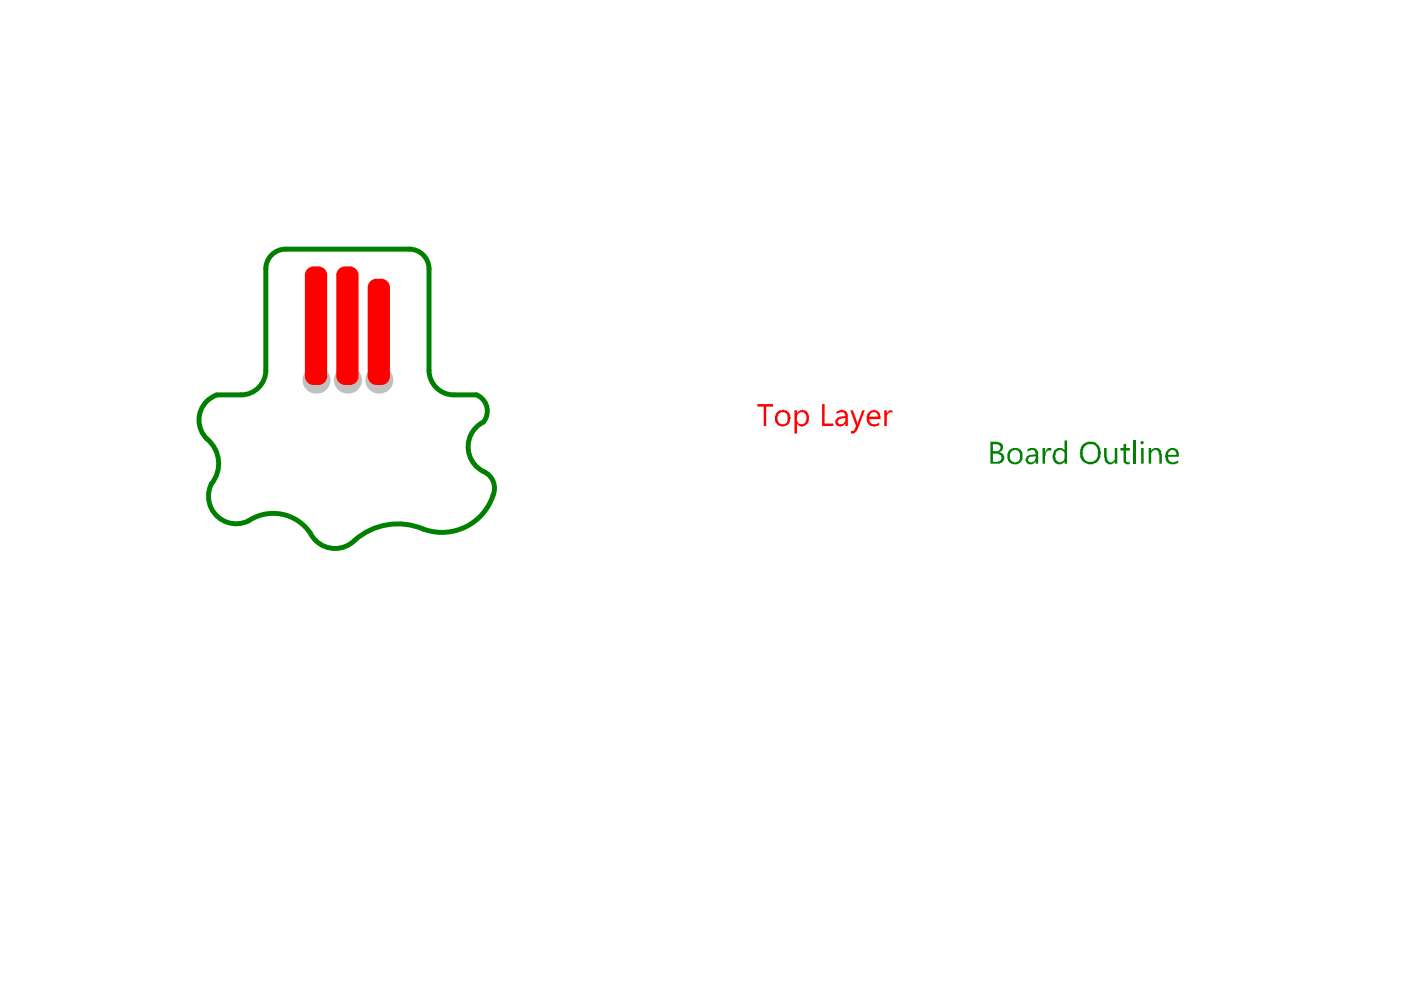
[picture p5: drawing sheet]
<svg xmlns="http://www.w3.org/2000/svg" width="297mm" height="210mm" viewBox="0 0 297 210" stroke-linecap="round" stroke-linejoin="round" font-family="sans-serif">
<path d="M56.4 57v21.5M60.6 52.8h26.2M91 57v21.5M45.9 83.7h5.2M96.2 83.7h4.8" fill="none" stroke="#008000" stroke-width="1"/>
<g fill="#008000">
<path d="M221 95h.6v.8l.1-.1a.99 .99 0 0 1 1.2-.7v.5a.88 .88 0 0 0-.9 .2 .88 .88 0 0 0-.3 .9l-.1 .1v1.6h-.6z"/>
<path d="M234.1 95h.5v2l.2 .1a.78 .78 0 0 0 .4 .8 .78 .78 0 0 0 .9-.1l.3-.3v-2.5h.5v3.3h-.5v-.4a1.16 1.16 0 0 1-1.3 .5 1.16 1.16 0 0 1-.9-.9z"/>
<path d="M238.2 94.2l.5-.1v.9h.8v.5h-.8v1.9a.49 .49 0 0 0 .2 .6 .49 .49 0 0 0 .6-.1v.4a.87 .87 0 0 1-.9 0 .87 .87 0 0 1-.4-.8v-2h-.7v-.5h.7z"/>
<path d="M240.2 93.4h.5v4.9h-.5z"/>
<path d="M243.5 95h.6v.7a1.1 1.1 0 0 1 1.3-.8 1.1 1.1 0 0 1 .8 1.3l.1 .1v2h-.5v-1.9h-.1a.8 .8 0 0 0-1-1l-.1 .1a.76 .76 0 0 0-.5 .9v1.9h-.6z"/>
<path d="M210.5 94.2v1.5h.7a.73 .73 0 0 0 .8-.5 .73 .73 0 0 0-.3-.9l-.1-.1zM210.5 96.2v1.7h1.1a.82 .82 0 0 0 .7-.6 .82 .82 0 0 0-.3-.9l-.4-.2zM210 93.7h1.6v.1a1.08 1.08 0 0 1 1.1 .9 1.08 1.08 0 0 1-.8 1.2 1.22 1.22 0 0 1 1 1.4 1.22 1.22 0 0 1-1.4 1h-1.5z"/>
<path d="M214.2 95.9a1.52 1.52 0 0 0 .6 2 1.05 1.05 0 0 0 1.4-1.1v-.2a1 1 0 0 0-1.2-1.2l-.4 .1zM214 95.4a1.96 1.96 0 0 1 2.5 .1l.3 .7a2.42 2.42 0 0 1-.4 1.8 1.7 1.7 0 0 1-2.7-.5 2.31 2.31 0 0 1 .3-2.1z"/>
<path d="M218.1 97v.1a.47 .47 0 0 0-.1 .5 .47 .47 0 0 0 .4 .3l.1 .1 .4-.1a.47 .47 0 0 0 .5-.5l.2-.7zM217.8 95.3a1.37 1.37 0 0 1 1.5-.3 1.37 1.37 0 0 1 .8 1.2v2.1h-.5v-.4l-.2 .1a1.17 1.17 0 0 1-1.8-.1 1.07 1.07 0 0 1 .9-1.5l1.1-.1a.85 .85 0 0 0-.5-.8 .85 .85 0 0 0-1 .2l-.3 .1z"/>
<path d="M223.6 95.4h.1a1.3 1.3 0 0 1 2 .1v-2.1h.5v4.9h-.5v-.5l-.1 .1a1.24 1.24 0 0 1-2.2-.1 1.94 1.94 0 0 1 0-2zM224 95.8l-.2 .4a1.72 1.72 0 0 0 .4 1.7 1.05 1.05 0 0 0 1.5-1.1v-.6a1.03 1.03 0 0 0-1.5-.7z"/>
<path d="M230 94.6a2.73 2.73 0 0 0 .1 3 1.67 1.67 0 0 0 2.5-.6l.2-.2a3 3 0 0 0-.6-2.3 2.11 2.11 0 0 0-2.2 .1zM229.6 94.2a2.92 2.92 0 0 1 2.6-.4l.7 .5 .4 .8 .1 .9a3.1 3.1 0 0 1-1 2.2h-.2a2.16 2.16 0 0 1-2.8-.6l-.4-.8a3.3 3.3 0 0 1 .6-2.6z"/>
<path d="M241.8 93.7a.37 .37 0 0 1 .6-.1 .37 .37 0 0 1 0 .5 .37 .37 0 0 1-.6 0zM241.9 95h.6v3.3h-.6z"/>
<path d="M247.8 95.8l-.1 .6h1.7a.87 .87 0 0 0-.4-.9 .87 .87 0 0 0-1.1 .2zM247.4 95.5a1.5 1.5 0 0 1 2.4 .2l.1 1.1h-2.2a1.13 1.13 0 0 0 1 1.2l.7-.1v-.1l.4-.2v.6h-.1a1.73 1.73 0 0 1-2.6-.7l-.1-.9 .1-.7h.2z"/>
</g>
<path d="M60.6 52.8a4.2 4.2 0 0 0-4.2 4.2M86.8 52.8a4.2 4.2 0 0 1 4.2 4.2M56.4 78.5a5.2 5.2 0 0 1-5.3 5.2M91 78.5a5.2 5.2 0 0 0 5.2 5.2M101 83.7a3.7 3.7 0 0 1 1.5 5.8 5.9 5.9 0 0 0-3.2 5.6 5.9 5.9 0 0 0 3.9 5.2 3.9 3.9 0 0 1 1.3 4.7 11.5 11.5 0 0 1-15.9 6.7 14 14 0 0 0-14.1 3.5 5.9 5.9 0 0 1-8.7-2.1 9.5 9.5 0 0 0-13.1-2.7 5.8 5.8 0 0 1-7.1-1.4 5.8 5.8 0 0 1-.2-7.2 6.8 6.8 0 0 0-1.5-8.7 5.6 5.6 0 0 1 2-9.3" fill="none" stroke="#008000" stroke-width="1"/>
<g fill="#f00">
<path d="M160.6 85.7h3.3v.5h-1.5v4.1h-.5v-4.1h-1.3z"/>
<path d="M174.3 85.7h.5v4.1h1.9v.5h-2.4z"/>
<path d="M180.3 87h.5l1 2.8h.1l.9-2.8h.6l-1.5 4-.5 .5a.72 .72 0 0 1-1 .4v-.5h.6l.2-.3 .3-.8z"/>
<path d="M187.5 87h.5v.7l.1-.2a.74 .74 0 0 1 1.1-.5v.5a.74 .74 0 0 0-1.1 .6h-.1v2.2h-.5z"/>
<path d="M165.1 87.7a1.82 1.82 0 0 0 .1 2.1h.2a1.02 1.02 0 0 0 1.6-.7v-.1a1.2 1.2 0 0 0-1.2-1.6zM164.6 87.5h.1a1.45 1.45 0 0 1 1.7-.5 1.5 1.5 0 0 1 1.1 2l-.1 .5a.68 .68 0 0 1-.8 .7v.1a1.7 1.7 0 0 1-1.9-.4 1.7 1.7 0 0 1-.3-2z"/>
<path d="M168.4 87h.6v.5l.6-.5a1.47 1.47 0 0 1 1.9 1.6 1.62 1.62 0 0 1-1.6 1.9l-.1-.2a.71 .71 0 0 1-.8-.5v2.1h-.6zM169.1 87.8l-.1 .4v1.1h.1a.68 .68 0 0 0 .8 .6h.1a1.23 1.23 0 0 0 1-1.4 1.01 1.01 0 0 0-.5-1 1.01 1.01 0 0 0-1.1 0z"/>
<path d="M177.6 89.1v.2a.69 .69 0 0 0 .6 .7 .69 .69 0 0 0 .8-.5l.2-.2v-.7l-1.3 .3zM177.4 87.3h.1a1.31 1.31 0 0 1 1.7-.2l.3 .2 .1 .5h.2v2.5h-.6v-.5l-.1 .1a1.09 1.09 0 0 1-1.3 .5 1.09 1.09 0 0 1-.7-1.3l.5-.6 1.6-.3v-.3h-.1a.63 .63 0 0 0-.4-.5 .63 .63 0 0 0-.7 .1l-.6 .3z"/>
<path d="M184.6 87.7l-.3 .6h1.9a.9 .9 0 0 0-.6-.9 .9 .9 0 0 0-1 .3zM184.2 87.4a1.99 1.99 0 0 1 1.7-.4l.1 .1a.76 .76 0 0 1 .6 1l.1 .1v.7h-2.4v.1a1.15 1.15 0 0 0 .8 1 1.15 1.15 0 0 0 1.2-.3l.1-.2v.7l-.8 .1a1.55 1.55 0 0 1-1.8-2z"/>
</g>
<g fill="#c0c0c0">
<circle cx="73.7" cy="65.7" r="1.57"/>
<circle cx="73.7" cy="80.6" r="2.88"/>
<circle cx="80.3" cy="80.6" r="2.88"/>
<circle cx="67" cy="80.6" r="2.88"/>
</g>
<g fill="#f00">
<path d="M71.3 58.3l1.8-1.8h1.1l1.8 1.8v21.5l-1.8 1.8h-1.1l-1.8-1.8z" fill-rule="evenodd"/>
<path d="M64.6 58.3l1.9-1.8h1l1.9 1.8v21.5l-1.9 1.8h-1l-1.9-1.8z" fill-rule="evenodd"/>
<path d="M78 60.9l1.8-1.8h1l1.9 1.8v18.9l-1.9 1.8h-1l-1.8-1.8z" fill-rule="evenodd"/>
</g>
<g fill="#f00">
<path d="M74.2 56.5v1.8zM74.2 56.5a1.84 1.84 0 0 1 1.8 1.8h-1.8z"/>
<path d="M71.3 58.3h1.8zM71.8 57l.9-.4 .4-.1v1.8h-1.8l.1-.5z"/>
<path d="M73.1 79.8v1.8zM71.3 79.8h1.8v1.8a1.84 1.84 0 0 1-1.8-1.8z"/>
<path d="M74.2 79.8h1.8zM74.2 79.8h1.8a1.84 1.84 0 0 1-1.8 1.8z"/>
<path d="M67.5 56.5v1.8zM67.5 56.5a1.84 1.84 0 0 1 1.9 1.8h-1.9z"/>
<path d="M64.6 58.3h1.9zM65.2 57l.8-.4 .5-.1v1.8h-1.9l.1-.5z"/>
<path d="M66.5 79.8v1.8zM64.6 79.8h1.9v1.8a1.84 1.84 0 0 1-1.9-1.8z"/>
<path d="M67.5 79.8h1.9zM67.5 79.8h1.9a1.84 1.84 0 0 1-1.9 1.8z"/>
<path d="M80.8 59.1v1.8zM80.8 59.1a1.84 1.84 0 0 1 1.9 1.8h-1.9z"/>
<path d="M78 60.9h1.8zM78.5 59.6l.8-.4 .5-.1v1.8h-1.8v-.4z"/>
<path d="M79.8 79.8v1.8zM78 79.8h1.8v1.8a1.84 1.84 0 0 1-1.8-1.8z"/>
<path d="M80.8 79.8h1.9zM80.8 79.8h1.9a1.84 1.84 0 0 1-1.9 1.8z"/>
</g>
</svg>
